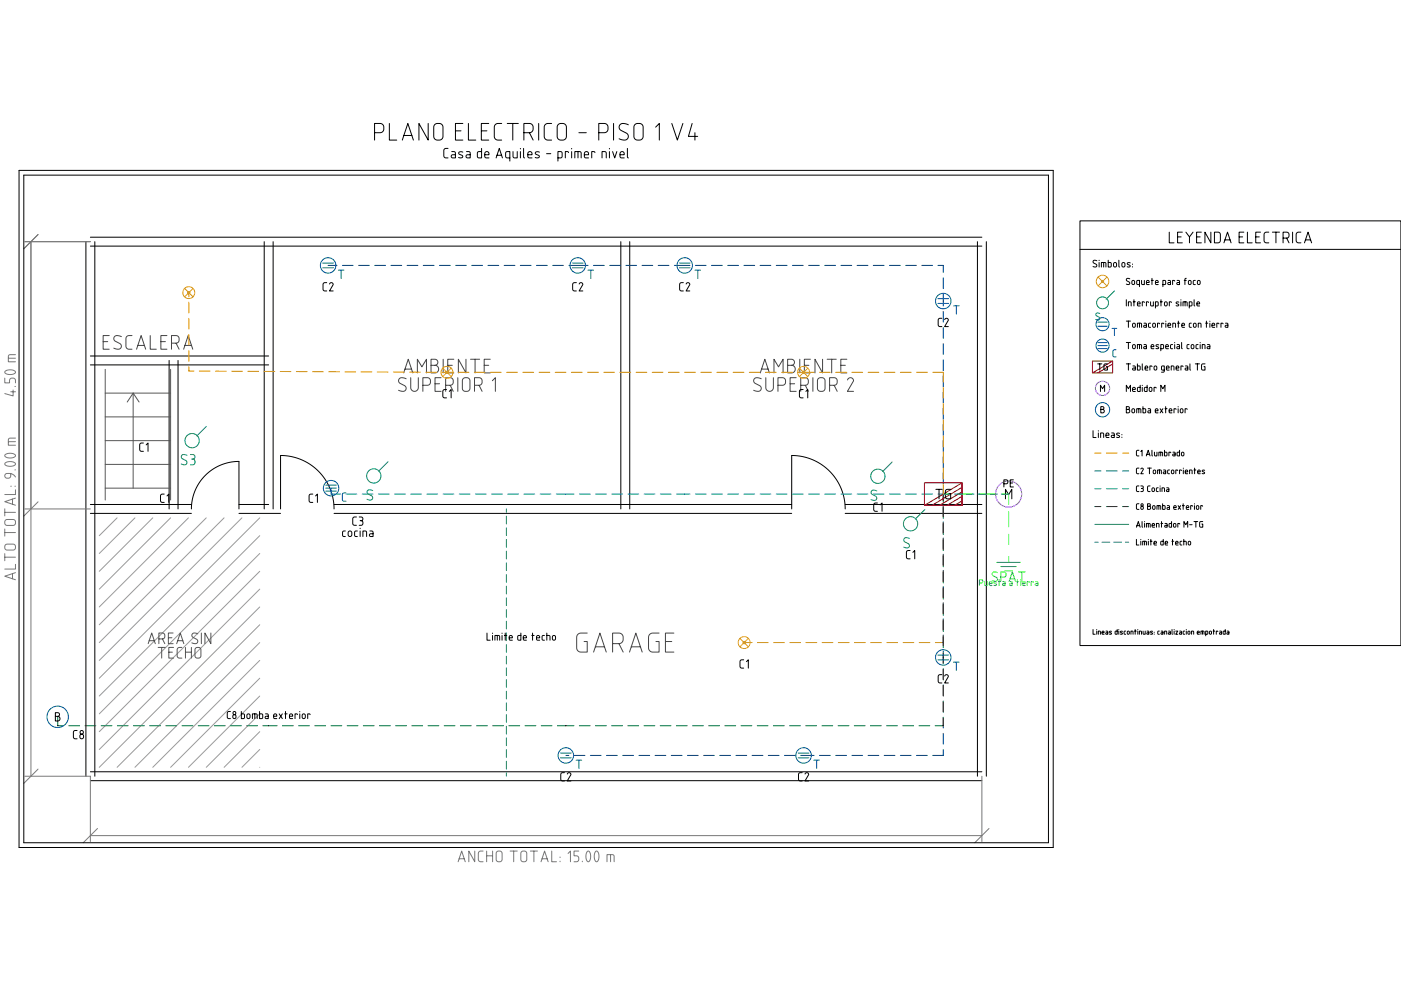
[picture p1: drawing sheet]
<svg xmlns="http://www.w3.org/2000/svg" width="297mm" height="210mm" viewBox="0 0 297 210" stroke-linecap="round" stroke-linejoin="round" font-family="sans-serif">
<g fill="none" stroke="#444" stroke-width=".21">
<path d="M21.9 72.4h.9M23.2 71.1h-1.3v2.9h1.3M25.7 71.4a.98 .98 0 0 0-1.5 .2l.1 .6 1.1 .6a.65 .65 0 0 1 .3 .8 .65 .65 0 0 1-.8 .4l-.8-.2M28 71.1h-.7a.64 .64 0 0 0-.6 .7v1.6a.64 .64 0 0 0 .6 .6h.7M29 74l.9-2.9 1 2.9M29.2 73.2h1.4M31.9 71.1v2.9h1.2M34.1 72.4h1M35.4 71.1h-1.3v2.9h1.3M36.4 72.8h.9a.64 .64 0 0 0 .7-.7v-.3a.64 .64 0 0 0-.7-.7h-.9v2.9M37.3 72.8l.7 1.2M38.9 74l1-2.9 1 2.9"/>
<path d="M39.2 73.2h1.4M85.6 79.1l1-2.9 .9 2.9M85.9 78.3h1.4M88.5 79.1v-2.9l1 1.6 .9-1.6v2.9M91.4 77.5h.8a.81 .81 0 0 1 .8 .8 .81 .81 0 0 1-.8 .8h-.8v-2.9h.8a.64 .64 0 0 1 .6 .6 .64 .64 0 0 1-.6 .7M94 76.2v2.9M94.9 77.5h1M96.2 76.2h-1.3v2.9h1.3M98.8 76.2v2.9l-1.6-2.9v2.9M99.8 76.2h1.9M100.7 76.2v2.9M102.7 77.5h.9"/>
<path d="M103.9 76.2h-1.2v2.9h1.2M161.2 79.1l1-2.9 .9 2.9M161.5 78.3h1.4M164.1 79.1v-2.9l1 1.6 .9-1.6v2.9M167 77.5h.8a.81 .81 0 0 1 .8 .8 .81 .81 0 0 1-.8 .8h-.8v-2.9h.8a.64 .64 0 0 1 .6 .6 .64 .64 0 0 1-.6 .7M169.6 76.2v2.9M170.5 77.5h1M171.8 76.2h-1.3v2.9h1.3M174.4 76.2v2.9l-1.6-2.9v2.9M175.4 76.2h1.9M176.3 76.2v2.9M178.3 77.5h.9"/>
<path d="M179.6 76.2h-1.3v2.9h1.3M86.1 80.3a.98 .98 0 0 0-1.6 .2l.2 .7 1.1 .6a.65 .65 0 0 1 .3 .8 .65 .65 0 0 1-.8 .4l-.8-.3M87.1 80.1v2.1a.81 .81 0 0 0 .8 .8 .81 .81 0 0 0 .8-.8v-2.1M89.7 81.7h.9a.64 .64 0 0 0 .7-.7v-.3a.64 .64 0 0 0-.7-.6h-.9v2.9M92.2 81.4h1M93.5 80.1h-1.3v2.9h1.3M94.5 81.7h1a.64 .64 0 0 0 .6-.7v-.3a.64 .64 0 0 0-.6-.6h-1v2.9M95.5 81.7l.6 1.3M97.1 80.1v2.9M98.2 80.3l.8-.2a.64 .64 0 0 1 .6 .6v1.6a.64 .64 0 0 1-.6 .7h-.3a.64 .64 0 0 1-.7-.7v-1.6zM100.6 81.7h1a.64 .64 0 0 0 .6-.7v-.3a.64 .64 0 0 0-.6-.6h-1v2.9M101.6 81.7l.6 1.3"/>
<path d="M104.4 80.7l.6-.6v2.9M161.4 80.3a.98 .98 0 0 0-1.6 .2l.2 .7 1 .6a.65 .65 0 0 1 .4 .8 .65 .65 0 0 1-.8 .4l-.8-.3M162.4 80.1v2.1a.81 .81 0 0 0 .8 .8 .81 .81 0 0 0 .8-.8v-2.1M164.9 81.7h1a.64 .64 0 0 0 .7-.7v-.3a.64 .64 0 0 0-.7-.6h-1v2.9M167.5 81.4h1M168.8 80.1h-1.3v2.9h1.3M169.8 81.7h.9a.64 .64 0 0 0 .7-.7v-.3a.64 .64 0 0 0-.7-.6h-.9v2.9M170.7 81.7l.7 1.3M172.3 80.1v2.9M173.5 80.3l.8-.2a.64 .64 0 0 1 .6 .6v1.6a.64 .64 0 0 1-.6 .7h-.3a.64 .64 0 0 1-.7-.7v-1.6zM175.9 81.7h1a.64 .64 0 0 0 .6-.7v-.3a.64 .64 0 0 0-.6-.6h-1v2.9M176.9 81.7l.6 1.3"/>
<path d="M179.7 80.6a.63 .63 0 0 1 .7-.5 .63 .63 0 0 1 .5 .7l-1.2 2.2h1.3M124.5 134.2h-1.3a.9 .9 0 0 0-.9 .9v2.3a.9 .9 0 0 0 .9 .9h1.3v-2.3h-.7M125.9 138.3l1.3-4.1 1.3 4.1M126.2 137.1h2M129.9 136.5h1.3a.9 .9 0 0 0 .9-.9v-.5a.9 .9 0 0 0-.9-.9h-1.3v4.1M131.2 136.5l.9 1.8M133.5 138.3l1.3-4.1 1.4 4.1M133.8 137.1h2M139.7 134.2h-1.3a.9 .9 0 0 0-.9 .9v2.3a.9 .9 0 0 0 .9 .9h1.3v-2.3h-.6M141.1 136h1.3M142.9 134.2h-1.8v4.1h1.8"/>
</g>
<g fill="none" stroke="#000" stroke-width=".21">
<path d="M4 36.1h219.3v143.6h-219.3zM5 37.1h217.3v141.6h-217.3zM79.4 28.1h1.2a.78 .78 0 0 0 .8-.7v-.4a.78 .78 0 0 0-.8-.8h-1.2v3.5M82.6 26.2v3.5h1.5M85.3 29.7l1.2-3.5 1.1 3.5M85.6 28.7h1.7M90.8 26.2v3.5l-2-3.5v3.5M92.2 26.4l.4-.2h.5a.78 .78 0 0 1 .8 .8v1.9a.78 .78 0 0 1-.8 .8h-.4a.78 .78 0 0 1-.7-.8v-2zM95 31.5h-.7l-.2 .4v1.3l.3 .3h.6M95.8 32.1l.6 .1 .2 .3v1l-.8-.1-.1-.3 .1-.2 .8-.1M96.6 27.7h1.1M98.1 32.3l-.4-.1-.4 .1v.3l.7 .4 .1 .2-.3 .3-.6-.1"/>
<path d="M98.1 26.2h-1.5v3.5h1.5M98.9 32.1l.6 .1 .2 .3v1l-.8-.1-.1-.3 .1-.2 .8-.1M99.3 26.2v3.5h1.6M102.1 27.7h1.1M102.1 31.5v2l-.7-.1-.2-.2v-.9l.3-.2h.6M102.8 32.8h.9l-.2-.6-.4-.1-.2 .2-.1 .9 .2 .3h.7M103.6 26.2h-1.5v3.5h1.5M105.2 33.5l.7-2 .6 2M105.4 32.9h.9M106.4 26.2h-.8a.78 .78 0 0 0-.8 .8v1.9a.78 .78 0 0 0 .8 .8h.8M107.5 26.2h2.4M108.1 33.5h-.6l-.3-.2v-.9l.2-.2 .7-.1v2.1"/>
<path d="M108.7 26.2v3.5M108.8 32.1v1.1l.3 .3h.6v-1.4M110.3 31.5v.1M110.3 32.1v1.4M111 31.5v1.8l.2 .2M111.1 28.1h1.1a.78 .78 0 0 0 .8-.7v-.4a.78 .78 0 0 0-.8-.8h-1.1v3.5M111.9 32.8h.9l-.2-.6-.3-.1-.3 .2-.1 .9 .2 .3h.7M112.2 28.1l.8 1.6M114.2 26.2v3.5M114.4 32.3l-.5-.1-.4 .1 .1 .3 .7 .4 .1 .2-.3 .3-.6-.1M115.9 32.6h.9M117 26.2h-.8a.78 .78 0 0 0-.8 .8v1.9a.78 .78 0 0 0 .8 .8h.8"/>
<path d="M118.3 33.5h.6l.2-.2 .1-.9-.2-.2-.7-.1v2.1M118.4 26.4l.4-.2h.5a.78 .78 0 0 1 .8 .8v1.9a.78 .78 0 0 1-.8 .8h-.4a.78 .78 0 0 1-.8-.8v-2zM120.5 32.4l-.1-.3h-.5v1.4M121.2 31.5v.1M121.2 32.1v1.4M121.9 33.5v-1.4l1.2 .1 .1 1.3M122.5 32.1v1.4M122.7 28.1h1.6M123.9 32.8h.9l-.2-.6-.3-.1-.3 .2-.1 .9 .2 .3h.7M126.1 32.4l-.1-.3h-.5v1.4M126.9 28.1h1.2a.78 .78 0 0 0 .8-.7v-.4a.78 .78 0 0 0-.8-.8h-1.2v3.5M127.6 33.5v-1.4l.9 .2v1.2"/>
<path d="M129.2 31.5v.1M129.2 32.1v1.4M129.9 32.1l.4 1.4 .5-1.4M130.1 26.2v3.5M131.5 32.8h.8l-.2-.6-.3-.1-.3 .2v.9l.2 .3h.6M133 31.5v1.8l.2 .2M133.2 26.5a1.3 1.3 0 0 0-1.8 .1 .78 .78 0 0 0 .3 1.1l1.1 .5a.84 .84 0 0 1 .3 1.2 .84 .84 0 0 1-1.2 .2l-.6-.2M134.6 26.4l.4-.2h.6a.78 .78 0 0 1 .8 .8v1.9a.78 .78 0 0 1-.8 .8h-.4a.78 .78 0 0 1-.8-.8v-2zM139 27l.8-.8v3.5M142.4 26.2l1.2 3.5 1.2-3.5M146.7 26.2l-.7 2.7h1.9M147.3 28.1v1.6"/>
<path d="M18.2 51.2v113.4M19.2 52.2h189M19.2 50.3h189M20.1 51.2v113.4M56 51.2v56.7M57.9 51.2v56.7M69.3 59.9l-.6 .1-.2 .3v1.2l.3 .2h.5M122.2 59.9l-.6 .1-.2 .3 .1 1.2 .2 .2h.5M131.6 51.2v56.7M133.5 51.2v56.7M144.9 59.9l-.6 .1-.2 .3v1.2l.3 .2h.5M207.2 51.2v113.4"/>
<path d="M209.1 51.2v113.4M229 46.8h68v90.1h-68zM229 52.9h68M232.5 55.3l-.4-.1-.3 .1v.4l.6 .4 .1 .2-.2 .3-.6-.1M233 55.2v.1M233 55.7v.9M233.5 56.6v-.9h.9l.1 .9M234 55.7v.9M235 55.2v1.4h.5l.1-.8-.6-.1M236.2 55.8l.3-.1 .2 .2v.5l-.2 .2-.4-.2zM237.2 55.2v1.3l.2 .1M238 55.8l.2-.1 .3 .2v.5l-.2 .2-.4-.2z"/>
<path d="M239.5 59.1l-.4-.1-.2 .1v.4l.5 .3 .1 .2-.2 .3-.5-.1M239.6 55.7l-.6 .1v.2l.6 .4-.2 .2h-.4M240.1 59.5h.2l.2 .1 .1 .5-.2 .2-.4-.1zM240.1 56v.1M240.1 56.5v.1M242 59.5v.7l.3 .1h.3v-.8M243.1 59.9h.6l-.2-.4-.4 .1v.6l.1 .1h.5M244.1 59.5h.4M244.2 59v1.3M245 59.9h.6l-.2-.4-.4 .1v.6l.1 .1h.5M247.7 59.5h.3l.2 .2v.6h-.5v-.4h.5M247.9 49.2v2.3h1"/>
<path d="M249.1 59.6l-.5-.1v.8M249.6 59.5h.3l.2 .2v.6h-.5v-.4h.5M249.7 50.2h.7M250.7 49.2h-1v2.3h1M251.1 59.5h.4M251.4 49.2l.8 1v1.3M251.5 59l-.3 .2v1.1M252 59.5h.3l.2 .1v.5l-.1 .2-.4-.1zM252.9 49.2l-.7 1M253.4 59.5h-.3l-.1 .2v.5l.4 .1M253.7 50.2h.8M254 59.5h.2l.2 .1 .1 .5-.2 .2-.4-.1z"/>
<path d="M254.7 49.2h-1v2.3h1M256.7 49.2v2.3l-1.2-2.3v2.3M257.5 49.2h.8l.4 .3v1.6l-.3 .4h-.9zM259.5 51.5l.8-2.3 .7 2.3M259.7 50.9h1.1M262.7 50.2h.8M263.7 49.2h-1v2.3h1M264.5 49.2v2.3h1M266.2 50.2h.8M267.2 49.2h-1v2.3h1M269 49.2l-.7 .1-.3 .4 .1 1.5 .3 .3h.6M269.8 49.2h1.5"/>
<path d="M270.5 49.2v2.3M272 50.5l1.1-.2 .2-.6-.2-.3-1.1-.2v2.3M272.8 50.5l.5 1M274.1 49.2v2.3M275.8 49.2l-.7 .1-.3 .4 .1 1.5 .3 .3h.6M276.6 51.5l.7-2.3 .8 2.3M276.8 50.9h1.1M19.2 77.4h37.8M19.2 75.5h37.8M35.9 76.4v31.5M37.7 76.4v31.5M69.9 60.2l.4-.3 .3 .4-.7 1.4h.7"/>
<path d="M122.8 60.2l.4-.3 .4 .4-.8 1.4h.8M145.5 60.2l.4-.3 .4 .4-.8 1.4h.8M199.7 67.5h-.6l-.2 .4 .1 1.1 .2 .2h.5M200.3 67.8l.4-.3 .4 .4-.8 1.3h.8M232.7 77.1h.9M233.2 77.1v1.4M234.8 77.1l-.5 .1-.2 .1v.9l.1 .2 .6 .1v-.8h-.2M238.8 63.5v1.4M238.8 68.1h.9M238.8 72.6h.9M238.8 77.1h.9M239.2 64.9v-.9l.6 .1v.8"/>
<path d="M239.2 68.1v1.3M239.2 72.6v1.3M239.2 77.1v1.4M240.2 77.6h.4l.1 .2v.7l-.5-.1v-.3l.5-.1M240.2 68.6l.3-.1 .2 .2v.5l-.2 .2-.4-.2zM240.2 73.1h.3l.2 .1v.5l-.2 .2-.4-.1zM240.3 64h.4M240.4 63.5v1.4M241.2 64.4h.5l-.1-.4-.4 .1v.6l.1 .2h.4M241.2 69.4v-.9l.8 .1v.8M241.2 73.9v-.8h.8v.8M241.2 77.1v1.4l.4-.1 .1-.7-.5-.1"/>
<path d="M241.6 68.5v.9M241.6 73.1v.8M241.6 60.3l-.6-.1 .1-.7h.5v1.3M242.2 77.1v1.2l.1 .2M242.5 68.5h.4l.2 .2v.7h-.5v-.4h.5M242.5 73.1h.4l.2 .2v.6h-.5v-.4h.5M242.6 64.1l-.4-.1v.9M242.8 78h.6l-.2-.4-.4 .1v.6l.1 .2h.5M243.5 64.1l-.4-.1v.9M243.9 64l.1 .7 .2 .2h.3v-.9M243.9 68.5h-.3l-.1 .2v.6l.4 .1M244.1 73.5h.5l-.1-.4-.4 .1v.6l.1 .1h.4"/>
<path d="M244.2 77.7l-.4-.1v.9M244.5 68.6l.2-.1 .3 .2v.5l-.2 .2-.4-.2zM244.8 77.7l.2-.1 .2 .2 .1 .4-.2 .2-.4-.1zM245 64.9l.5-.1-.1-.8h-.4v1.3M245.7 73.1l-.6 .1v.2l.6 .4-.2 .1h-.4M245.9 68.7l-.5-.2v.9M246 64h.4M246.1 73.9l.6-.1-.1-.7h-.5v1.3M246.2 63.5v1.4M246.6 60.3l.5-.1-.1-.7h-.4v1.3M246.7 68.7l-.4-.2v.9M246.8 78.5l-.5-.1 .1-.8h.4v1.1l-.1 .2h-.4"/>
<path d="M247 64.1l.2-.1 .3 .2v.4l-.2 .2-.4-.1zM247.1 73.5h.6l-.1-.4-.4 .1-.1 .6 .2 .1h.4M247.2 68.1v.1M247.2 68.5v.9M247.3 78h.6l-.2-.4-.4 .1v.6l.1 .2h.5M247.6 69h.6l-.1-.4-.4 .1-.1 .5 .2 .2h.4M248.3 78.5v-.9l.6 .1v.8M248.4 64.1l-.5-.1v.9M248.6 73.1h-.3l-.1 .2v.5l.4 .1M248.7 69.4v-.9l.5 .1v.8M249.1 72.6v.1M249.1 73.1v.8"/>
<path d="M249.3 78h.6l-.1-.4-.4 .1v.6l.1 .2h.4M249.6 73.1h.3l.2 .2v.6h-.5v-.4h.5M249.7 68.5h.4M249.8 68.1v1.3M249.9 64.1h-.5v.2l.5 .4-.2 .2-.4-.1M250.4 63.5v.1M250.4 64v.9M250.5 72.6v1.2l.2 .1M250.6 69h.6l-.2-.4-.4 .1v.5l.1 .2h.5M250.8 64.9v-.9l.8 .1 .1 .8M250.8 77.7l-.4-.1v.9M251.3 64v.9"/>
<path d="M251.3 77.6h.4l.1 .2v.7l-.5-.1v-.3l.5-.1M252.1 73.1h-.3l-.1 .2v.5l.4 .1M252.1 64.9l.6-.1-.1-.8h-.5v1.3M252.3 77.1v1.2l.1 .2M252.6 68.5h-.3l-.2 .2 .1 .6 .4 .1M252.6 73.1h.3l.2 .1v.5l-.1 .2-.4-.1zM253.1 68.6l.3-.1 .2 .2v.5l-.2 .2-.4-.2zM253.2 63.5v1.2l.1 .2M253.4 77.1h.9M253.8 64.4h.5l-.1-.4-.4 .1v.6l.1 .2h.4M253.9 77.1v1.4M254 73.1h-.3l-.1 .2v.5l.4 .1"/>
<path d="M254.1 69.4v-.9l.5 .1v.8M254.5 72.6v.1M254.5 73.1v.8M254.9 73.9v-.8l.5 .1 .1 .7M255.5 77.1l-.5 .1-.2 .1v.9l.1 .2 .6 .1v-.8h-.2M255.6 68.5h.5M255.8 68.1v1.3M256 73.1h.4l.1 .2v.6h-.5v-.4h.5M256.5 68.1v.1M256.5 68.5v.9M257 69h.5l-.1-.4-.4 .1v.5l.1 .2h.4M258.4 68.7l-.4-.2v.9"/>
<path d="M259.3 68.7l-.4-.2v.9M259.8 68.5h.4l.1 .2v.7h-.5v-.4h.5M30.4 93.9l-.6 .1-.2 .3 .1 1.2 .2 .2h.5M31 94.3l.4-.4v1.8M94.7 82.6h-.6l-.2 .4v1.2l.3 .1 .5 .1M95.3 83l.3-.4v1.8M170.3 82.6h-.6l-.2 .4v1.2l.3 .1 .5 .1M170.9 83l.4-.4v1.8M231.7 91.3v1.5h.7M232.9 91.3v.1M232.9 91.8v1M233.3 83v-1.3l.5 .7 .4-.7v1.3"/>
<path d="M233.4 92.8v-1l.6 .1v.9M233.4 86.8h.5l.2 .2v.4l-.3 .1h-.4v-1.3l.6 .1v.3l-.2 .2M234.5 92.3h.6l-.1-.4h-.5v.7l.2 .2h.4M235.7 91.8h.4l.2 .2v.8l-.6-.1v-.4h.6M237.4 91.9h-.6v.3l.6 .4-.2 .1h-.5M237.9 92.1v.1M237.9 92.7v.1M238.8 83v-1.3l.4 .7 .5-.7v1.3M238.8 86.8h.5l.2 .2v.4l-.3 .1h-.4v-1.3l.6 .1v.3l-.2 .2M240.1 86.7h.2l.2 .1 .1 .5-.2 .2-.4-.1zM240.1 82.6h.6l-.1-.4-.4 .1-.1 .5 .2 .2h.4M241 87.5v-.8h.8l.1 .8"/>
<path d="M241.4 86.7v.8M241.5 95.5h-.4l-.2 .2 .1 .8 .5 .2M241.5 99.2l-.4 .1-.2 .2 .1 .8 .5 .1M241.7 81.7v1.3h-.4l-.1-.8 .5-.1M241.9 95.7l.2-.2v1.2M241.9 99.4l.3-.1 .2 .2-.5 .9h.5M242.2 81.7v.1M242.2 82.1v.9M242.3 86.2v1.3h.5l.1-.7-.6-.1M243 96.7l.4-1.2 .4 1.2M243.1 96.3h.6M243.2 81.7v1.3h-.5l-.1-.8 .6-.1"/>
<path d="M243.3 99.2h.8M243.4 86.7h.4l.1 .2v.6h-.5v-.4h.5M243.7 99.2v1.2M243.7 82.2l.3-.1 .2 .2v.5l-.1 .2-.4-.2zM244.2 95.5v1l.2 .2M244.6 99.7h.2l.2 .1v.4l-.1 .2-.4-.1zM244.8 95.9v.6l.2 .2h.3v-.8M244.9 87.1h.6l-.1-.4-.4 .1-.1 .6 .2 .1h.4M245.1 82.3l-.4-.2v.9M245.7 96.7v-.8h.7l.1 .8M245.8 99.6v.8M246 86.7l.6 .8"/>
<path d="M246.1 95.9v.8M246.1 83v-1.3l.5 .7 .4-.7v1.3M246.6 86.7l-.6 .8M246.7 99.6l.3 .1 .2 .1v.6h-.5v-.3l.5-.1M246.9 95.5v1.2l.4-.1 .1-.6-.5-.1M247 86.7h.4M247.1 86.2v1.3M247.9 87.1h.6l-.2-.4-.4 .1v.6l.1 .1h.5M248 99.6l-.3 .1-.1 .1v.6h.4M248.2 96l-.4-.1v.8M248.4 99.7h.3l.2 .1v.4l-.2 .2-.3-.1zM248.7 95.9h.3l.2 .2v.6l-.5-.1v-.3h.5"/>
<path d="M249.3 86.8l-.4-.1v.8M249.7 99.8l-.4-.2v.8M249.8 86.2v.1M249.8 86.7v.8M250.1 95.5v1.2l-.4-.1-.1-.6 .5-.1M250.3 86.7h.3l.2 .1v.5l-.2 .2-.3-.1zM250.5 99.8l-.4-.2v.8M250.6 95.9h.2l.2 .1v.5l-.1 .1-.4-.1zM250.9 99.2v.1M250.9 99.6v.8M251.7 86.8l-.4-.1v.8M253.1 99.6h.4"/>
<path d="M253.3 99.2v1.2M255.4 99.7h-.5v.2l.5 .4-.2 .1h-.3M19.2 108.9h21.4M19.2 107h21.4M34.8 104.8h-.6l-.2 .4 .1 1.1 .2 .2h.5M35.4 105.2l.4-.4v1.7M40.6 107.9l.2-2 .6-1.9 .9-1.7 1.2-1.5 1.6-1.3 1.7-.9 1.9-.6 2-.2v10.1M50.7 108.9h8.8M50.7 107h6.3M59.5 107.9v-11.3l2.2 .2 2.1 .6 2 1.1 1.7 1.4 1.4 1.7 1.1 2 .6 2.1 .2 2.2M66.3 104.8h-.6l-.2 .4 .1 1.1 .2 .2h.5M66.9 105.2l.4-.4v1.7"/>
<path d="M70.8 108.9h97.1M70.8 107h97.1M73.2 112.6h-.4l-.2 .3 .1 .7 .5 .2M73.9 112.7l.4-.1 .3 .2v.6l-.3 .3h-.3l-.2-.2zM75.6 109.6l-.6 .1-.2 .3v1.2l.3 .2h.5M75.8 112.6h-.5l-.1 .3v.7l.6 .2M76.2 109.6l.5 .1 .2 .3-.1 .3-.2 .1 .3 .2v.6l-.2 .2h-.5M76.4 110.4h.2M76.4 112v.1M76.4 112.6v1.2M76.9 113.8v-1.2l.8 .1v1.1M78.4 112.6h.5l.2 .3v.9l-.7-.1-.1-.2 .1-.3h.7"/>
<path d="M167.9 107.9v-11.3l2.2 .2 2.1 .6 2 1.1 1.7 1.4 1.4 1.7 1 2 .7 2.1 .2 2.2M179.2 108.9h29M179.2 107h29M186 106.6l-.5 .1-.3 .3 .1 1.2 .2 .2h.5M186.6 107l.4-.4v1.8M193 116.7l-.6 .1-.2 .3v1.2l.3 .2h.5M193.5 117.1l.4-.4v1.8M198.4 103.8h1.4M199.1 103.8v2M201.6 103.8h-.8l-.3 .2-.1 1.4 .3 .3 .9 .1v-1.2h-.4M212.8 102.6l.8-.1v-.7l-.8-.1v1.5M213.2 105.8v-2l.7 1.1 .6-1.1v2"/>
<path d="M214.2 102.4h.5M214.9 101.7h-.7v1.5h.7M240.9 111.8l.4-1.2 .4 1.2M240.9 114.4v1.2h.6M241.1 111.4h.5M241.5 103l-.4 .1-.2 .2 .1 .8 .5 .1M241.5 106.8h-.4l-.2 .3 .1 .8 .5 .1M241.9 103l.4 .1 .1 .2-.3 .3 .3 .1v.4l-.5 .1M241.9 114.4h.1M241.9 114.8v.8M242 103.6h.1M242.1 110.6v1.1l.2 .1"/>
<path d="M242.3 115.6v-.8h.7l.1 .8M242.7 110.6v.1M242.7 111v.8M242.7 114.8v.8M243.1 111.8v-.8h.7l.1 .8M243.3 107.3l.6 .2v.3l-.3 .2h-.3v-1.2l.6 .1v.3l-.3 .1M243.5 111v.8M243.5 114.4h.1M243.5 114.8v.8M243.8 103l-.4 .1-.1 .2v.8l.5 .1M243.9 114.8h.4M244 114.4v1.2"/>
<path d="M244.3 111.4h.5l-.1-.4-.4 .1v.5l.5 .2M244.3 103.5l.3-.1 .1 .2 .1 .4-.2 .2-.3-.1zM244.4 107.3l.3-.1 .2 .2v.4l-.2 .2-.3-.2zM244.7 115.2h.5l-.1-.4-.4 .1v.5l.5 .2M245.2 111.8v-.8l.5 .1v.7M245.3 108v-.8l.7 .1 .1 .7M245.4 100.4v-.8l.8 .1v.7M245.6 103.4l-.3 .1-.1 .1v.5l.4 .1M245.7 107.2v.8M246 103v.1M246 103.4v.8M246.1 111h.4"/>
<path d="M246.3 110.6v1.2M246.4 104.2v-.8l.5 .1v.7M246.5 106.8v1.2h.4l.1-.7-.5-.1M246.6 114.4v1.2l-.4-.1-.1-.6 .5-.1M247 111h.3l.2 .2v.6l-.5-.1v-.3h.5M247 115.2h.6l-.2-.4-.3 .1-.1 .5 .6 .2M247.4 103.4h.3l.1 .2v.6h-.4v-.3l.4-.1M247.5 107.2h.3l.2 .2v.6h-.5v-.4h.5M248.4 110.6v1.2h-.4l-.1-.7 .5-.1M248.5 114.8h.4M248.6 114.4v1.2M248.9 107.6h.5l-.1-.4-.4 .1v.5l.5 .2"/>
<path d="M248.9 111.1l.2-.1 .2 .1v.5l-.1 .2-.4-.2zM249.3 115.2h.5l-.1-.4-.4 .1v.5l.5 .2M249.8 107.2l.5 .8M250.1 111.1l-.4-.1v.8M250.3 107.2l-.5 .8M250.6 114.8h-.3l-.1 .2v.5l.4 .1M250.7 107.2h.4M250.9 106.8v1.2M251 114.8h.5v.8M251 114.4v1.2M251 111.8v-1.2l.4 .6 .4-.6v1.2M251.3 100h.5l-.1-.3-.4 .1v.5l.5 .1"/>
<path d="M251.5 107.6h.5l-.1-.4-.3 .1-.1 .5 .5 .2M252 114.8h.2l.2 .1v.4l-.1 .2-.4-.1zM252.2 100.4v-.8l.5 .1v.7M252.2 111.2h.5M252.8 107.3l-.4-.1v.8M253.1 110.6h.8M253.2 106.8v.1M253.2 107.2v.8M253.5 110.6v1.2M253.7 107.3l.3-.1 .2 .2v.4l-.2 .2-.3-.2zM253.9 100h.6l-.1-.3-.4 .1-.1 .5 .6 .1M255 107.3l-.4-.1v.8"/>
<path d="M255 110.6h-.4l-.2 .1-.1 .8 .2 .2 .5 .1v-.7h-.2M103.3 134.2v1.5h.6M104.4 134.2v.1M104.4 134.7v1M104.9 135.7v-1l1 .1v.9M105.4 134.7v1M106.4 134.2v.1M106.4 134.7v1M106.9 134.7h.6M107.1 134.2v1.5M108 135.2h.6l-.1-.4-.5 .1v.6l.1 .2h.5M110.4 134.2v1.5h-.5l-.1-.2v-.6l.6-.2"/>
<path d="M110.9 135.2h.7l-.1-.4-.5 .1-.1 .6 .2 .2h.5M112.7 134.7h.5M112.9 134.2v1.5M113.8 135.2h.6l-.1-.4-.5 .1v.6l.1 .2h.5M115.4 134.7l-.3 .1-.2 .2 .1 .6 .4 .1M115.9 134.7l.7 .1v.9M115.9 134.2v1.5M117.2 134.8l.3-.1 .3 .2v.6l-.2 .2-.5-.2zM157.7 139.9h-.6l-.2 .4v1.2l.3 .1 .5 .1M231.7 133.5v1h.5M232.5 133.5h.1M232.5 133.8v.7"/>
<path d="M232.9 134.5v-.7l.4 .1v.6M233.6 134.1h.5l-.1-.3-.3 .1v.4l.4 .2M234.5 133.8l.4 .2v.5l-.4-.1v-.2l.4-.1M235.7 133.9h-.4v.2l.4 .2-.5 .1M236.9 133.5v1h-.4l-.1-.6 .5-.1M237.2 133.5h.1M237.2 133.8v.7M238 133.9h-.4v.2l.4 .2-.5 .1M238.7 133.8l-.4 .2 .1 .4 .3 .1M239.1 133.9h.3l-.1 .6-.3-.2zM239.8 134.5v-.7l.4 .1v.6M240.6 133.8h.3"/>
<path d="M240.7 133.5v1M241.2 133.5h.1M241.2 133.8v.7M241.6 134.5v-.7l.4 .1v.6M242.4 133.8v.5l.1 .2h.3v-.7M243.2 133.8l.4 .2v.5l-.4-.1v-.2l.4-.1M244.4 133.9h-.4v.2l.4 .2-.5 .1M244.7 134v.1M244.7 134.4v.1M245.8 133.8l-.3 .2v.4l.3 .1M246.2 133.8l.4 .2v.5l-.4-.1v-.2l.4-.1M246.9 134.5v-.7l.4 .1 .1 .6"/>
<path d="M247.8 133.8l.4 .2v.5l-.4-.1v-.2l.4-.1M248.5 133.5l.1 1M248.9 133.5h.1M248.9 133.8v.7M249.3 133.8h.4l-.4 .7h.4M250.1 133.8l.4 .2v.5l-.4-.1v-.2l.4-.1M251.2 133.8l-.4 .2 .1 .4 .3 .1M251.5 133.5h.1M251.5 133.8v.7M251.9 133.9h.4l-.1 .6-.3-.2zM252.6 134.5v-.7l.5 .1v.6M253.8 134.1h.5l-.1-.3-.3 .1-.1 .4 .5 .2"/>
<path d="M254.6 134.5v-.7l.6 .1 .1 .6M255 133.8v.7M255.6 134.5l.5-.1-.1-.6h-.4v1M256.5 133.9h.3l-.1 .6-.3-.2zM257.2 133.8h.3M257.3 133.5v1M258.2 133.9l-.3-.1v.7M258.6 133.8l.4 .2v.5l-.4-.1v-.2l.4-.1M259.8 133.5v1h-.4l-.1-.6 .5-.1M260.2 133.8l.4 .2v.5l-.4-.1v-.2l.4-.1M11.7 151.9h.7l.3 .2v.5l-.5 .3h-.5v-1.8h.6l.3 .2v.4l-.4 .2M16.3 154.9h-.5l-.2 .4v1.1l.2 .2h.5"/>
<path d="M17 155.8l.4-.1 .3 .1v.5l-.2 .3h-.3l-.2-.1zM48.9 150.9h-.5l-.2 .3v1l.7 .2M51.2 150.9v1.5l.5-.1 .1-.2v-.6l-.6-.1M52.4 151.5l.3-.1 .3 .2v.5l-.2 .2-.4-.1zM53.5 152.4v-1h1v1M54 151.4v1M55 150.9v1.5l.6-.1 .1-.2v-.6l-.7-.1M56.3 151.4h.4l.2 .2v.8l-.6-.1v-.4h.6M58 151.9h.7l-.2-.5-.4 .1-.1 .7 .2 .2h.5M59.2 151.4l.7 1M59.9 151.4l-.7 1M60.4 151.4h.5"/>
<path d="M60.5 150.9v1.5M61.4 151.9h.6l-.1-.5-.5 .1v.7l.2 .2h.4M63.1 151.5l-.2-.1h-.4v1M63.6 150.9h.1M63.6 151.4v1M64.2 151.5l.3-.1 .2 .2v.5l-.2 .2-.4-.1zM65.7 151.5l-.1-.1h-.4v1M158.3 140.3l.4-.4v1.8M199.7 143l-.6 .1-.2 .3 .1 1.2 .2 .2h.5M200.3 143.3l.4-.3 .4 .4-.8 1.4h.8M19.2 165.5h189M19.2 163.6h189"/>
<path d="M119.7 163.8l-.6 .1-.2 .3v1.2l.3 .2h.5M120.3 164.1l.4-.3 .3 .4-.7 1.4h.7M170.1 163.8l-.6 .1-.2 .3v1.2l.3 .2h.5M170.7 164.1l.4-.3 .4 .4-.8 1.4h.8"/>
<circle cx="242.2" cy="107.1" r=".25"/>
<circle cx="242.2" cy="107.7" r=".31"/>
<circle cx="17.4" cy="155.3" r=".37"/>
<circle cx="49.7" cy="151.2" r=".32"/>
<circle cx="49.7" cy="151.9" r=".39"/>
</g>
<g fill="none" stroke="#999" stroke-width=".21">
<path d="M24.8 109.8l-3.8 3.8M28.6 109.8l-7.6 7.6M32.4 109.8l-11.4 11.3M36.2 109.8l-15.2 15.1M40 109.8l-19 18.9M43.7 109.8l-22.7 22.7M47.5 109.8l-26.5 26.4M51.3 109.8l-30.3 30.2M55.1 109.8l-34.1 34M55.1 113.6l-34.1 34M55.1 117.4l-34.1 34M55.1 121.1l-34.1 34"/>
<path d="M55.1 124.9l-34.1 34M55.1 128.7l-34.1 34M55.1 132.5l-30.3 30.2M55.1 136.2l-26.5 26.5M55.1 140l-22.7 22.7M55.1 143.8l-18.9 18.9M55.1 147.6l-15.1 15.1M55.1 151.4l-11.4 11.3M55.1 155.1l-7.6 7.6M55.1 158.9l-3.8 3.8M55.1 162.7h.1"/>
</g>
<g fill="none" stroke="#555" stroke-width=".21">
<path d="M22.3 78.3v27.7M36.2 78.3v27.7M22.3 98.5h13.9M22.3 93.4h13.9M22.3 88.4h13.9M22.3 83.4h13.9M28.2 83.4v20.1M28.2 83.4l-1.2 1.8M28.2 83.4l1.3 1.8M22.3 103.5h13.9M31.4 136.5l.8-2.3 .7 2.3M31.6 135.8h1.1"/>
<path d="M33.5 137.3h1.5M33.7 135.5l1.1-.2 .1-.6-.1-.3-1.1-.2v2.3M34.3 137.3v2.2M34.4 135.5l.5 1M35.7 135.2h.8M35.8 138.3h.7M36.7 134.2h-1v2.3h1M36.8 137.3h-1v2.2h1M37.5 136.5l.7-2.3 .8 2.3M37.7 135.8h1.1M38.6 137.3h-.8l-.2 .5v1.5l.3 .2h.7M39.3 138.3h1.3"/>
<path d="M39.3 137.3v2.2M40.6 137.3v2.2M41.5 137.4l.7-.1 .4 .3v1.5l-.3 .4h-.6l-.3-.3-.1-1.4zM41.9 134.4a.74 .74 0 0 0-1.2 .2l.1 .5 1.1 .6v.5a.79 .79 0 0 1-1.2 .1M42.7 134.2v2.3M44.7 134.2v2.3l-1.3-2.3v2.3"/>
</g>
<g fill="none" stroke="#777" stroke-width=".21">
<path d="M5.3 51.2h13.9M6.6 51.2v113.4M8.1 49.7l-3.1 3M1.1 78.7l.5-.2 .7-.1 .8 .2 .2 .3-.4 .4-.9 .1-.9-.3zM1.8 76h1.5M3.3 75.2h-1.2l-.3 .4v1.1h1.5M1 80.2v1h1l.1-.8 .4-.2 .7 .2 .1 .8M1.1 98.2l.5-.3h.7l.8 .2 .2 .3-.4 .4-.9 .1-.9-.3zM1.1 96.4l.5-.2 .7-.1 .8 .2 .2 .3-.4 .4-.9 .1-.9-.3zM1.8 93.6h1.5M2.3 83.1h1M2.8 82.7v1.2l-1.8-.5"/>
<path d="M3.2 99.6h.1M3.2 81.9h.1M3.3 92.9h-1.2l-.3 .4v1.1h1.5M1 107.9v1.5M1 112.2v1.5M1 117.4v1.5M1 118.1h2.3M1 112.9h2.3M1 108.6h2.3M1.2 115.5l.3-.1h1.5l.3 .3-.1 .6-.3 .3h-1.6l-.3-.4zM1.2 110.3l.3-.2 1.5 .1 .3 .3-.1 .6-.3 .3h-1.6l-.3-.4zM2.3 100.4v.6l-.3 .3-.6 .1-.3-.2v-.6l.4-.2 1.1 .1 .7 .6"/>
<path d="M2.3 103.1h.1M2.7 105.8v1.1M3.2 103.1h.1M3.3 119.7v1h-2.3M3.3 105.6l-2.3 .8 2.3 .7M3.3 103.8v1.1h-2.3M5.3 107.9h13.9M8.1 106.4l-3.1 3M2.7 121.6v1.1M3.3 121.4l-2.3 .8 2.3 .7M5.3 164.6h13.9v13.8M8.1 163.1l-3.1 3"/>
<path d="M19.2 177.2h189M20.7 175.7l-3.1 3M208.2 164.6v13.8M209.7 175.7l-3 3M97.1 182.7l.8-2.3 .7 2.3M97.3 182.1h1.1M100.7 180.4v2.3l-1.3-2.3v2.3M102.4 180.4l-.7 .1-.3 .4 .1 1.5 .3 .3h.6M103.2 180.4v2.3M103.2 181.5h1.2M104.4 180.4v2.3M105.3 180.6l.7-.1 .4 .3v1.5l-.3 .4h-.5l-.4-.3v-1.5z"/>
<path d="M108.2 180.4h1.5M108.9 180.4v2.3M110.6 180.6l.7-.1 .3 .3 .1 1.5-.3 .4h-.6l-.3-.3-.1-1.5zM112.4 180.4h1.6M113.2 180.4v2.3M114.7 182.7l.8-2.3 .7 2.3M114.9 182.1h1.1M117 180.4v2.3h1M118.7 181.7v.1M118.7 182.6v.1M120.4 180.9l.5-.5v2.3M122.7 180.4h-1v1.1h.7l.3 .5-.2 .6-.8 .1"/>
<path d="M123.5 182.6v.1M124.5 180.5h.4l.3 .8v.9l-.5 .5-.2-.2-.3-.6 .1-.9zM126.3 180.5h.4l.3 .8-.1 .9-.4 .5-.3-.2-.2-.6v-.9zM128.7 182.7v-1.5l1.4 .1 .1 1.4M129.5 181.2v1.5"/>
</g>
<g fill="none" stroke="#007f7f" stroke-width=".21">
<path d="M107.4 107.9v.7M107.4 109.4v1.7M107.4 111.9v1.7M107.4 114.4v1.6M107.4 116.9v1.6M107.4 119.3v1.7M200 104.8h1.6M202.4 104.8h1.6M204.9 104.8h1.6M207.3 104.8h1.7M209.8 104.8h1.7M212.3 104.8h1.6"/>
<path d="M232.1 111.2h7.2M232.1 115h.7M233.6 115h1.7M236.1 115h1.7M238.6 115h.7M107.4 121.8v1.7M107.4 124.3v1.6M107.4 126.8v1.6M107.4 129.2v1.7M107.4 131.7v1.7M107.4 134.2v1.6M107.4 136.7v1.6"/>
<path d="M107.4 139.1v1.7M107.4 141.6v1.7M107.4 144.1v1.6M107.4 146.6v1.6M107.4 149v1.7M107.4 151.5v1.7M107.4 154v1.6M107.4 156.5v1.6M107.4 158.9v1.7M107.4 161.4v1.7M107.4 163.9v.7"/>
</g>
<g fill="none" stroke="#cc8a00" stroke-width=".21">
<path d="M40 62v.9M40 64.1v2.3M40 67.5v2.3M40 70.9v2.3M40 74.4v2.2M40 77.8v.9h1.1M42.3 78.7h2.2M45.7 78.7h2.3M49.1 78.7h2.3M52.5 78.7h2.3M56 78.7l2.3 .1M59.4 78.8h2.3"/>
<path d="M62.8 78.8h2.3M66.3 78.8h2.2M69.7 78.8h2.3M73.1 78.8h2.3M76.5 78.9h2.3M80 78.9h2.3M83.4 78.9h2.3M86.8 78.9h2.3M90.3 78.9h2.3M93.7 78.9h2.3M97.1 78.9h2.3M100.6 78.9h2.3"/>
<path d="M104 78.9h2.3M107.4 78.9h2.3M110.9 78.9h2.2M114.3 78.9h2.3M117.7 78.9h2.3M121.1 78.9h2.3M124.6 78.9h2.3M128 78.9h2.3M131.4 78.9h2.3M134.9 78.9h2.2M138.3 78.9h2.3M141.7 78.9h2.3"/>
<path d="M145.1 78.9h2.3M148.6 78.9h2.3M152 78.9h2.3M155.4 78.9h2.3M158.9 78.9h2.2M162.3 78.9h2.3M165.7 78.9h2.3M169.1 78.9h3.5M173.8 78.9h2.2M177.2 78.9h2.3M180.6 78.9h2.3M184 78.9h2.3"/>
<path d="M187.5 78.9h2.3M190.9 78.9h2.3M194.3 78.9h2.3M197.8 78.9h2.2v2.1M200 82.1v2.3M200 85.6v2.3M200 89v2.3M200 92.4v2.3M200 95.8v2.3M200 99.3v2.3M232.1 96.1h1.3M234.6 96.1h2.3"/>
<path d="M238 96.1h1.3M200 102.7v3.5M200 107.4v2.2M200 110.8v2.3M200 114.2v2.3M200 117.6v2.3M157.8 136.2h1.6M160.6 136.2h2.3M164 136.2h2.3M167.5 136.2h2.2M170.9 136.2h2.3M174.3 136.2h2.3"/>
<path d="M177.7 136.2h2.3M181.2 136.2h2.3M184.6 136.2h2.3M188 136.2h2.3M191.5 136.2h2.2M194.9 136.2h2.3M200 121.1v2.3M200 124.5v2.3M200 127.9v2.3M200 131.4v2.2M200 134.8v1.4h-1.7"/>
</g>
<g fill="none" stroke="#003f7f" stroke-width=".21">
<path d="M69.6 56.3h1.9M72.6 56.3h2.3M76 56.3h2.3M79.5 56.3h2.2M82.9 56.3h2.3M86.3 56.3h2.3M89.7 56.3h2.3M93.2 56.3h2.3M96.6 56.3h2.3M100 56.3h2.3M103.5 56.3h2.2M106.9 56.3h2.3"/>
<path d="M110.3 56.3h2.3M113.7 56.3h2.3M117.2 56.3h2.3M120.6 56.3h4.1M125.8 56.3h2.3M129.3 56.3h2.2M132.7 56.3h2.3M136.1 56.3h2.3M139.5 56.3h2.3M143 56.3h3.3M147.4 56.3h2.3M150.9 56.3h2.2"/>
<path d="M154.3 56.3h2.3M157.7 56.3h2.3M161.2 56.3h2.2M164.6 56.3h2.3M168 56.3h2.3M171.4 56.3h2.3M174.9 56.3h2.3M178.3 56.3h2.3M181.7 56.3h2.3M185.2 56.3h2.2M188.6 56.3h2.3M192 56.3h2.3"/>
<path d="M195.4 56.3h2.3M198.9 56.3h1.1v1.5M200 58.9v2.3M200 62.3v2.6M200 66v2.3M200 69.4v2.3M200 72.9v2.3M200 76.3v2.3M200 79.7v2.3M200 83.2v2.2M200 86.6v2.3M200 90v2.3"/>
<path d="M200 93.4v2.3M200 96.9v2.2M232.1 99.8h1.3M234.6 99.8h2.3M238 99.8h1.3M200 100.3v2.3M200 103.7v2.4M200 107.2v2.3M200 110.7v2.2M200 114.1v2.3M200 117.5v2.3M200 120.9v2.3"/>
<path d="M200 124.4v2.2M200 127.8v2.3M200 131.2v2.3M200 134.6v2.3M200 138.1v2.5M200 141.8v2.3M200 145.2v2.3M200 148.6v2.3M200 152.1v2.2M200 155.5v2.3M200 158.9v1.3h-2.2M120 160.2h.6"/>
<path d="M121.7 160.2h2.3M125.2 160.2h2.3M128.6 160.2h2.3M132 160.2h2.3M135.5 160.2h2.2M138.9 160.2h2.3M142.3 160.2h2.3M145.7 160.2h2.3M149.2 160.2h2.3M152.6 160.2h2.3M156 160.2h2.3M159.5 160.2h2.2"/>
<path d="M162.9 160.2h2.3M166.3 160.2h2.3M169.7 160.2h2.9M173.8 160.2h2.2M177.2 160.2h2.3M180.6 160.2h2.3M184 160.2h2.3M187.5 160.2h2.3M190.9 160.2h2.3M194.3 160.2h2.3"/>
</g>
<g fill="none" stroke="#008cba" stroke-width=".21">
<path d="M70.2 103.5v1.3h2M73.4 104.8h2.3M76.8 104.8h2.3M80.2 104.8h2.3M83.7 104.8h2.2M87.1 104.8h2.3M90.5 104.8h2.3M93.9 104.8h2.3M97.4 104.8h2.3M100.8 104.8h2.3M104.2 104.8h2.3M107.7 104.8h2.2"/>
<path d="M111.1 104.8h2.3M114.5 104.8h2.3M117.9 104.8h3.8M122.9 104.8h2.2M126.3 104.8h2.3M129.7 104.8h2.3M133.1 104.8h2.3M136.6 104.8h2.3M140 104.8h2.3M143.4 104.8h2.9M147.4 104.8h2.3M150.9 104.8h2.2"/>
<path d="M154.3 104.8h2.3M157.7 104.8h2.3M161.2 104.8h2.2M164.6 104.8h2.3M168 104.8h2.3M171.4 104.8h2.3M174.9 104.8h2.3M178.3 104.8h2.3M181.7 104.8h2.3M185.2 104.8h2.2M188.6 104.8h2.3M192 104.8h2.3"/>
<path d="M195.4 104.8h2.3M198.9 104.8h1.1M232.1 103.6h1.3M234.6 103.6h2.3M238 103.6h1.3"/>
</g>
<g fill="none" stroke="#008000" stroke-width=".21">
<path d="M200 104.8v1.7M200 107.6v2.3M200 111v2.3M200 114.5v2.3M200 117.9v2.3M232.1 107.4h1.3M234.6 107.4h2.3M238 107.4h1.3M200 121.3v2.3M200 124.7v2.3M200 128.2v2.3M200 131.6v2.3"/>
<path d="M200 135v2.3M200 138.5v2.2M12.2 152v1.9h1.2M14.6 153.9h2.3M18 153.9h2.3M21.5 153.9h2.2M24.9 153.9h2.3M28.3 153.9h2.3M31.7 153.9h2.3M35.2 153.9h2.3M38.6 153.9h2.3M42 153.9h2.3"/>
<path d="M45.5 153.9h2.2M48.9 153.9h2.3M52.3 153.9h2.3M55.7 153.9h3M59.9 153.9h2.3M63.3 153.9h2.3M66.7 153.9h2.3M70.2 153.9h2.3M73.6 153.9h2.3M77 153.9h2.3M80.5 153.9h2.3M83.9 153.9h2.3"/>
<path d="M87.3 153.9h2.3M90.8 153.9h2.2M94.2 153.9h2.3M97.6 153.9h2.3M101 153.9h2.3M104.5 153.9h2.3M107.9 153.9h2.3M111.3 153.9h2.3M114.8 153.9h2.2M118.2 153.9h3.5M122.8 153.9h2.3M126.3 153.9h2.2"/>
<path d="M129.7 153.9h2.3M133.1 153.9h2.3M136.5 153.9h2.3M140 153.9h2.3M143.4 153.9h2.3M146.8 153.9h2.3M150.3 153.9h2.2M153.7 153.9h2.3M157.1 153.9h2.3M160.6 153.9h2.2M164 153.9h2.3M167.4 153.9h2.3"/>
<path d="M170.8 153.9h2.3M174.3 153.9h2.3M177.7 153.9h2.3M181.1 153.9h2.3M184.6 153.9h2.2M188 153.9h2.3M191.4 153.9h2.3M194.8 153.9h2.3M200 141.9v2.3M200 145.3v2.3M200 148.7v2.3M200 152.2v1.7h-1.7"/>
</g>
<g fill="none" stroke="#ffb000" stroke-width=".21">
<path d="M232.8 58.7l1.9 1.9M234.7 58.7l-1.9 1.9M39.1 61.2l1.8 1.7M40.9 61.2l-1.8 1.7M93.9 78.1l1.8 1.7M95.7 78.1l-1.8 1.7M169.5 78.1l1.8 1.7M171.3 78.1l-1.8 1.7M156.9 135.4l1.8 1.7M158.7 135.4l-1.8 1.7"/>
<circle cx="233.8" cy="59.7" r=".23"/>
<circle cx="233.8" cy="59.7" r="1.32"/>
<circle cx="40" cy="62" r=".25"/>
<circle cx="40" cy="62" r="1.26"/>
<circle cx="94.8" cy="78.9" r=".25"/>
<circle cx="94.8" cy="78.9" r="1.26"/>
<circle cx="170.4" cy="78.9" r=".25"/>
<circle cx="170.4" cy="78.9" r="1.26"/>
<circle cx="157.8" cy="136.2" r=".25"/>
<circle cx="157.8" cy="136.2" r="1.26"/>
</g>
<g fill="none" stroke="#00a651" stroke-width=".21">
<path d="M233.2 66.5a.49 .49 0 0 0-.9 .1l.1 .3 .7 .4v.4a.55 .55 0 0 1-.8 0M236.3 61.7l-1.8 1.8M39.6 96.5a.71 .71 0 0 0-1.2 .3l.2 .4 1 .6v.5a.76 .76 0 0 1-1.2 .1M40.4 96.4h.7l.2 .5-.1 .3-.3 .1 .4 .3v.7l-.3 .2-.6 .1M40.6 97.3h.3M43.8 90.4l-2.1 2M82.3 97.9l-2 2M189.2 98l-2.1 2M79 104a.71 .71 0 0 0-1.2 .2l.1 .5 1 .6 .1 .5a.76 .76 0 0 1-1.2 .1M185.9 104.1a.71 .71 0 0 0-1.2 .2l.1 .4 1 .6v.5a.76 .76 0 0 1-1.1 .1M192.8 114.2a.71 .71 0 0 0-1.2 .2l.2 .4 .9 .6 .1 .5a.76 .76 0 0 1-1.2 .1M196.1 108l-2 2"/>
<circle cx="233.8" cy="64.2" r="1.26"/>
<circle cx="40.7" cy="93.4" r="1.51"/>
<circle cx="79.3" cy="100.9" r="1.51"/>
<circle cx="186.1" cy="101" r="1.51"/>
<circle cx="193.1" cy="111.1" r="1.51"/>
</g>
<g fill="none" stroke="#0052a5" stroke-width=".21">
<path d="M68.4 56.8h2.3M68.4 55.8h2.3M71.7 57.3h1.2M72.3 57.3v1.7M121.4 56.8h2.2M121.4 55.8h2.2M124.7 57.3h1.2M125.3 57.3v1.7M144 56.8h2.3M144 55.8h2.3M147.4 57.3h1.1M147.9 57.3v1.7"/>
<path d="M198.9 64.3h2.2M198.9 63.3h2.2M202.2 64.8h1.1M202.8 64.8v1.8M232.8 69.2h2M232.8 68.3h2M232.8 73.9h2M232.8 73.3h2M232.8 72.6h2M235.8 69.6h1M236.3 69.6v1.5M236.6 74.2h-.5l-.2 .3 .1 1 .6 .2"/>
<path d="M69.1 104.1h2.2M69.1 103.5h2.2M69.1 102.9h2.2M73.4 104.5l-.6 .1-.2 .3v1.2l.3 .2h.5M198.9 139.9h2.2M198.9 138.9h2.2M118.8 159.7h2.3M169.2 159.7h2.3M202.2 140.4h1.1M202.8 140.4v1.8M118.8 160.7h2.3M122.2 161.2h1.1"/>
<path d="M122.7 161.2v1.7M169.2 160.7h2.3M172.6 161.2h1.1M173.1 161.2v1.7"/>
<circle cx="69.6" cy="56.3" r="1.64"/>
<circle cx="122.5" cy="56.3" r="1.64"/>
<circle cx="145.2" cy="56.3" r="1.64"/>
<circle cx="200" cy="63.8" r="1.64"/>
<circle cx="233.8" cy="73.3" r="1.39"/>
<circle cx="233.8" cy="68.7" r="1.39"/>
<circle cx="233.8" cy="86.9" r="1.51"/>
<circle cx="70.2" cy="103.5" r="1.64"/>
<circle cx="200" cy="139.4" r="1.64"/>
<circle cx="12.2" cy="152" r="2.27"/>
<circle cx="120" cy="160.2" r="1.64"/>
<circle cx="170.4" cy="160.2" r="1.64"/>
</g>
<path d="M231.6 76.6h4.3v2.5h-4.3zM235.9 76.6l-4.3 2.5M235.9 77.2l-3.1 1.9M196 102.4h8v4.8h-8zM196 107.2l8-4.8v4.8zM204 103.3l-6.4 3.9M204 104.3l-4.8 2.9M204 105.2l-3.2 2M204 106.2l-1.6 1" fill="none" stroke="#a50000" stroke-width=".21"/>
<g fill="none" stroke="#8a2be2" stroke-width=".21">
<circle cx="233.8" cy="82.3" r="1.51"/>
<circle cx="213.9" cy="104.8" r="2.77"/>
</g>
<g fill="none" stroke="#0f0" stroke-width=".21">
<path d="M200 104.8h1.4M203 104.8h3.1M207.7 104.8h3.2M211.3 119.2h5.1M212.5 104.8h1.4v2.1M213.9 108.5v3.2M213.9 113.3v2.2M213.9 118v1.2M207.7 123.6l.6-.1v-.5l-.6-.1v1.3M208.8 123.3v.7l.2 .2h.3v-.9M209.8 123.7h.5l-.1-.3h-.4v.6l.1 .1 .4 .1M211.3 123.4h-.5v.2l.5 .4-.2 .1h-.4"/>
<path d="M211.5 121.4a.66 .66 0 0 0-1.1 .2l.1 .4 .9 .6v.4a.7 .7 0 0 1-1 .1M211.7 123.3h.4M211.9 122.9v1.3M212.2 122.4l1-.2 .1-.5-.1-.3-1-.1v2M212.2 120.1h3.3M212.6 123.3h.4l.1 .2v.7l-.5-.1v-.3l.5-.1M213.1 121h1.5M214 123.3l.6-2 .7 2M214.1 123.3h.4l.1 .2v.7l-.5-.1v-.3l.5-.1M214.1 122.7h1M215.6 123.3h.4M215.7 122.9v1.3"/>
<path d="M216 121.3h1.3M216.4 122.9v.1M216.4 123.3v.9M216.7 121.3v2M216.8 123.7h.6l-.1-.3h-.4l-.1 .6 .2 .1 .4 .1M218.2 123.5l-.4-.2v.9M219.1 123.5l-.5-.2v.9M219.6 123.3h.3l.1 .2v.7l-.4-.1v-.3l.4-.1"/>
</g>
</svg>
